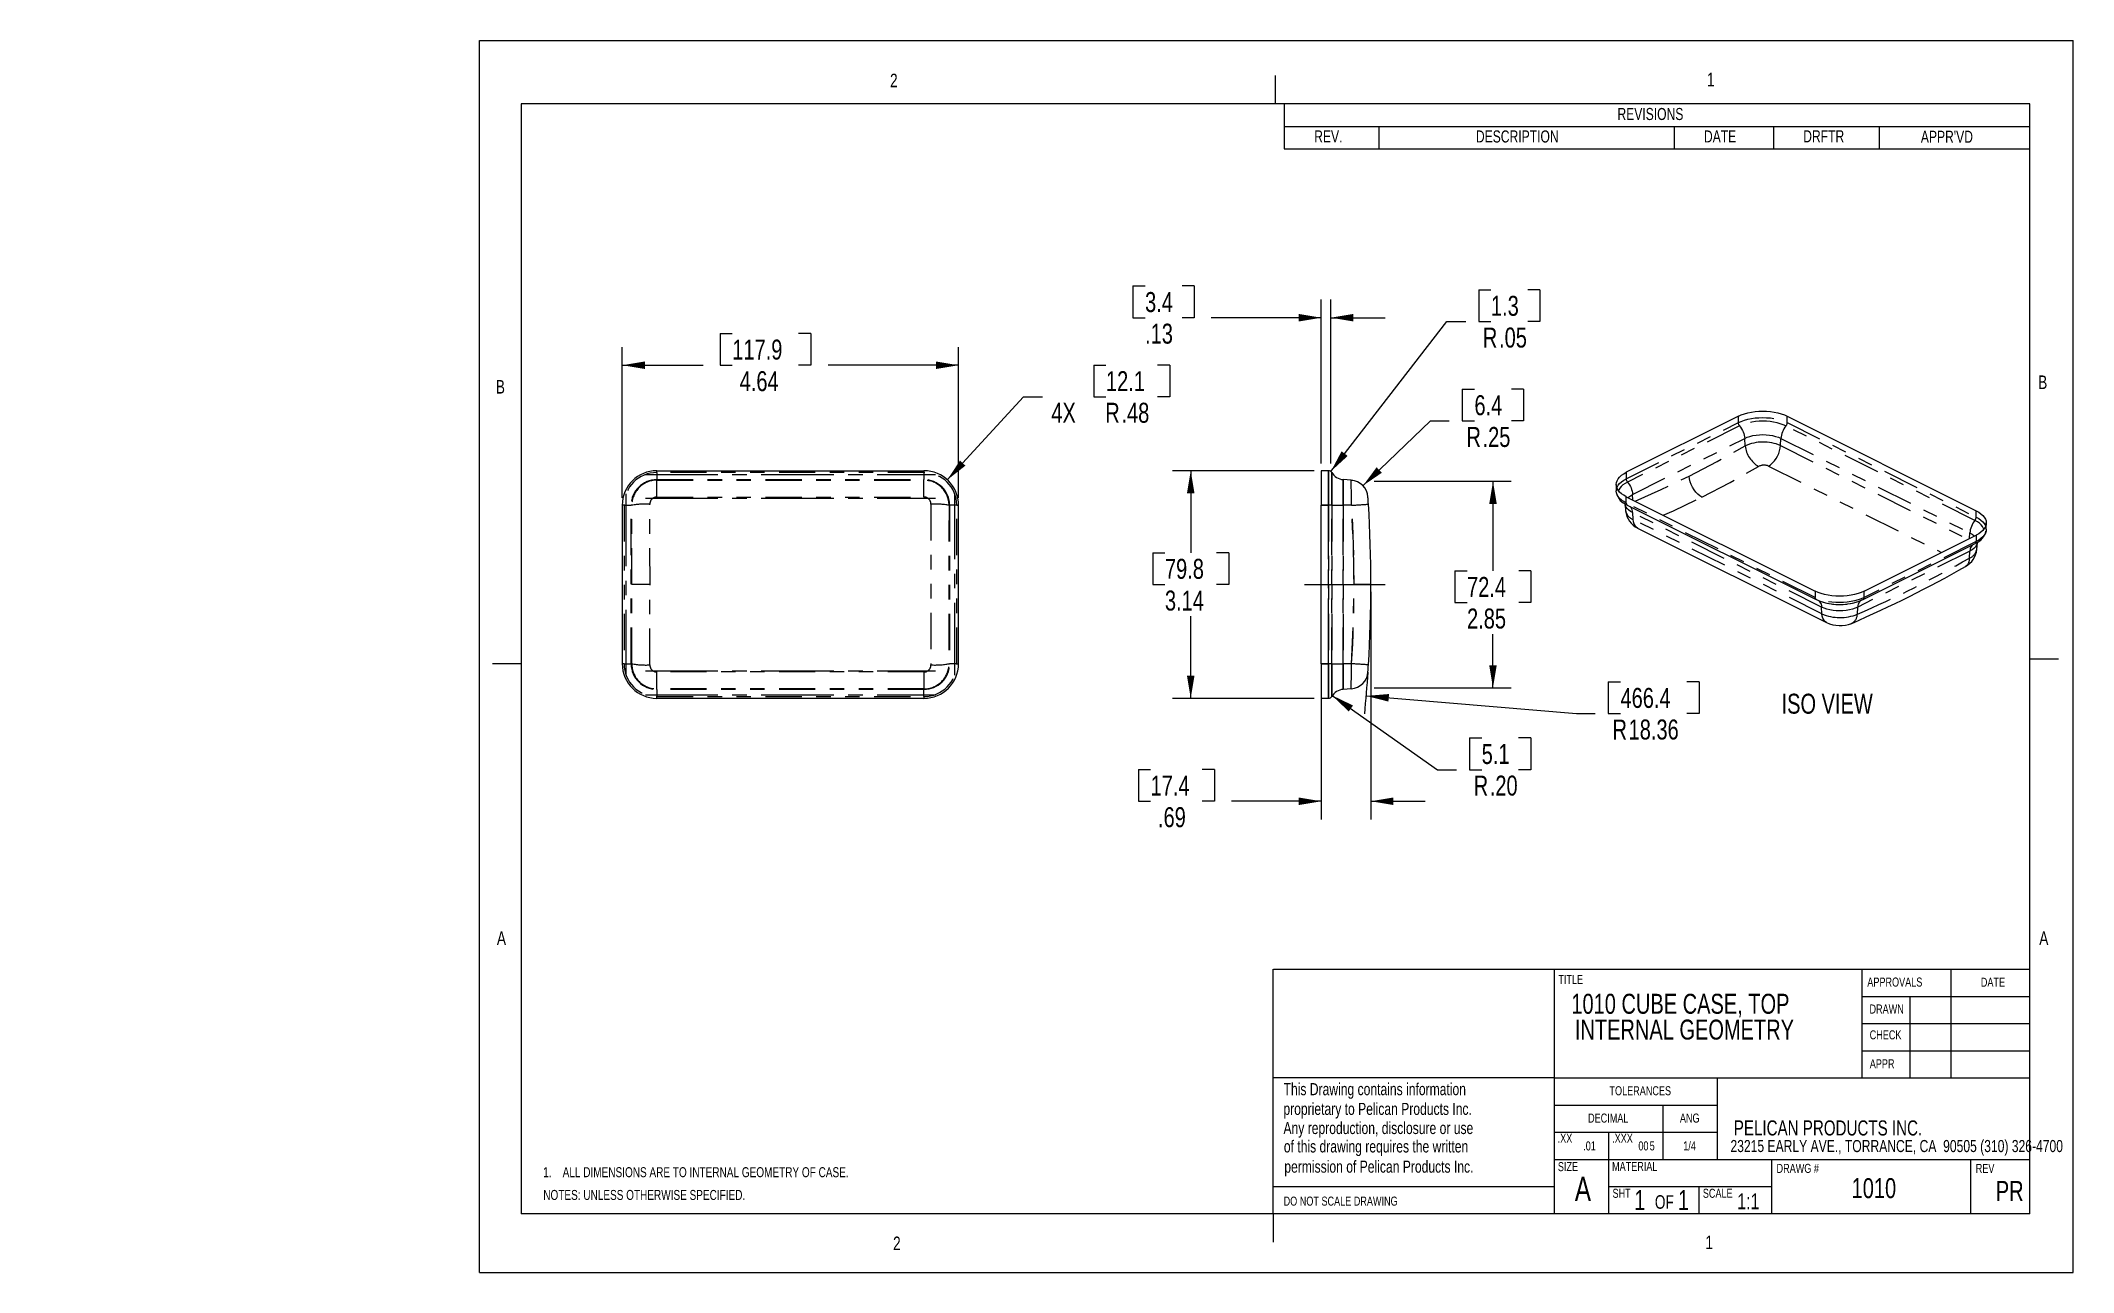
# Model space of a CAD drawing. Extents: x -3 to 11, y 0 to 8.5.
import ezdxf

# ---------------------------------------------------------------- set-up
doc = ezdxf.new("R2010")
doc.units = 0
doc.header["$PDSIZE"] = -1
doc.linetypes.add('CENTERX2', pattern=[0.8, 0.5, -0.1, 0.1, -0.1])
doc.linetypes.add('PHANTOM', pattern=[0.5, 0.25, -0.05, 0.05, -0.05, 0.05, -0.05])
doc.layers.get('0').update_dxf_attribs({"linetype": 'CONTINUOUS'})
doc.layers.get('DEFPOINTS').update_dxf_attribs({"linetype": 'CONTINUOUS'})
doc.styles.add('SLDTEXTSTYLE0', font='TXT', dxfattribs={"width": 0.75})
doc.dimstyles.new('SLDDIMSTYLE0', dxfattribs={"dimtxt": 0.137795, "dimasz": 0.156, "dimexe": 0.125, "dimexo": 0.0625, "dimgap": 0.034449, "dimtad": 0, "dimtih": 1, "dimtoh": 1, "dimlfac": 2, "dimzin": 12, "dimtxsty": 'SLDTEXTSTYLE0', "dimsah": 1, "dimcen": 0.09, "dimclrd": 179, "dimclre": 179, "dimclrt": 179, "dimazin": 3, "dimtfac": 1, "dimtdec": 4, "dimtofl": 0, "dimtmove": 0, "dimatfit": 3, "dimtolj": 1, "dimtzin": 12})
doc.dimstyles.new('SLDDIMSTYLE1', dxfattribs={"dimtxt": 0.137795, "dimasz": 0.156, "dimexe": 0.125, "dimexo": 0.0625, "dimgap": 0.034449, "dimtad": 0, "dimtih": 1, "dimtoh": 1, "dimlfac": 2, "dimzin": 12, "dimtxsty": 'SLDTEXTSTYLE0', "dimsah": 1, "dimcen": 0.09, "dimclrd": 179, "dimclre": 179, "dimclrt": 179, "dimazin": 3, "dimtfac": 1, "dimtdec": 4, "dimtofl": 0, "dimtmove": 0, "dimatfit": 3, "dimtolj": 1, "dimtzin": 12})
doc.dimstyles.new('SLDDIMSTYLE2', dxfattribs={"dimtxt": 0.137795, "dimasz": 0.156, "dimexe": 0.125, "dimexo": 0.0625, "dimgap": 0.034449, "dimtad": 0, "dimtih": 1, "dimtoh": 1, "dimlfac": 2, "dimzin": 4, "dimtxsty": 'SLDTEXTSTYLE0', "dimsah": 1, "dimcen": 0.09, "dimclrd": 179, "dimclre": 179, "dimclrt": 179, "dimazin": 3, "dimtfac": 1, "dimtdec": 4, "dimtofl": 0, "dimtmove": 0, "dimatfit": 3, "dimtolj": 1, "dimtzin": 12})

msp = doc.modelspace()

# ---------------------------------------------------------------- texts
at = {"color": 179, "attachment_point": 1, "style": 'SLDTEXTSTYLE0'}
for s, insert, char_height in [('1', (8.4717, 8.2787), 0.0938), ('2', (2.8337, 8.2719), 0.0938), ('B', (10.7577, 6.1896), 0.0938), ('B', (0.113, 6.158), 0.0938), ('ISO VIEW', (8.9866, 3.9931), 0.1378), ('A', (0.1205, 2.353), 0.0938), ('A', (10.7652, 2.3531), 0.0938), ('This Drawing contains information ', (5.5497, 1.3058), 0.083333), ('proprietary to Pelican Products Inc.', (5.5486, 1.1698), 0.083333), ('Any reproduction, disclosure or use', (5.549, 1.0376), 0.083333), ('PELICAN PRODUCTS INC.', (8.657, 1.0486), 0.104167), ('of this drawing requires the written ', (5.5516, 0.9106), 0.083333), ('permission of Pelican Products Inc.', (5.5549, 0.7711), 0.083333), ('1', (7.9703, 0.5673), 0.1378), ('1', (8.2717, 0.5675), 0.1378), ('1010', (9.4701, 0.65), 0.1378), ('PR', (10.4652, 0.6307), 0.1378), ('1:1', (8.681, 0.5457), 0.11), ('2', (2.8547, 0.247), 0.0938), ('1', (8.4611, 0.2538), 0.0938)]:
    msp.add_mtext(s, dxfattribs=dict(at, insert=insert, char_height=char_height))
at = {"color": 7, "attachment_point": 1, "style": 'SLDTEXTSTYLE0'}
for s, insert, char_height in [('TITLE', (7.446, 2.0527), 0.0625), ('APPROVALS', (9.5785, 2.0345), 0.0625), ('DATE', (10.3621, 2.0333), 0.0625), ('DRAWN', (9.5935, 1.8485), 0.0625), ('CHECK', (9.5948, 1.6703), 0.0625), ('APPR', (9.5955, 1.4708), 0.0625), ('TOLERANCES', (7.799, 1.2845), 0.0625), ('DECIMAL', (7.6513, 1.0959), 0.0625), ('ANG', (8.285, 1.0959), 0.0625), ('.XX', (7.4414, 0.9565), 0.0625), ('.01', (7.6178, 0.9037), 0.0625), ('.XXX', (7.8174, 0.9565), 0.0625), ('1/4', (8.3084, 0.9039), 0.0625), ('23215 EARLY AVE., TORRANCE, CA  90505 (310) 326-4700', (8.634, 0.9133), 0.083333), ('SIZE', (7.4429, 0.7608), 0.0625), ('MATERIAL', (7.8167, 0.7622), 0.0625), ('DRAWG #', (8.9521, 0.7488), 0.0625), ('REV', (10.3268, 0.7486), 0.0625), ('A', (7.56, 0.6592), 0.1667), ('SHT', (7.82, 0.5769), 0.0625), ('SCALE', (8.4433, 0.577), 0.0625), ('DO NOT SCALE DRAWING', (5.5501, 0.5228), 0.0625), ('OF', (8.1122, 0.5324), 0.09375)]:
    msp.add_mtext(s, dxfattribs=dict(at, insert=insert, char_height=char_height))

# ---------------------------------------------------------------- blocks, each defined once
blk = doc.blocks.new('NOTE21')
at = {"color": 7, "char_height": 0.0625, "attachment_point": 1, "style": 'SLDTEXTSTYLE0'}
for s, insert in [('00', (0, 0.08)), ('5', (0.078, 0.08))]:
    blk.add_mtext(s, dxfattribs=dict(at, insert=insert))
blk = doc.blocks.new('NOTE48')
at = {"color": 179, "char_height": 0.1378, "attachment_point": 1, "style": 'SLDTEXTSTYLE0'}
for s, insert in [('1010 CUBE CASE, TOP', (0, 0.177)), ('INTERNAL GEOMETRY', (0.024, -0.001))]:
    blk.add_mtext(s, dxfattribs=dict(at, insert=insert))
blk = doc.blocks.new('INTERNET_CAD_FILE_NOTE')
at = {"color": 179, "char_height": 0.1378, "attachment_point": 1, "style": 'SLDTEXTSTYLE0'}
for s, insert in [('1.    ALL DIMENSIONS ARE TO INTERNAL GEOMETRY OF CASE.', (-0.392, 0.793)), ('NOTES: UNLESS OTHERWISE SPECIFIED.', (-0.391, 0.479))]:
    blk.add_mtext(s, dxfattribs=dict(at, insert=insert))
blk = doc.blocks.new('TABLE_ANNOTATION51')
at = {"color": 7, "linetype": 'CONTINUOUS'}
for p, q in [((-5.146, 0), (-5.146, -0.31)), ((0, 0), (-5.146, 0)), ((0, -0.31), (0, 0)), ((-5.146, -0.155), (0, -0.155)), ((-4.493, -0.155), (-4.493, -0.31)), ((-2.455, -0.155), (-2.455, -0.31)), ((-1.769, -0.155), (-1.769, -0.31)), ((-1.039, -0.155), (-1.039, -0.31)), ((-5.146, -0.31), (0, -0.31))]:
    blk.add_line(p, q, dxfattribs=at)
at = {"color": 7, "attachment_point": 1, "style": 'SLDTEXTSTYLE0'}
for s, insert, char_height in [('REVISIONS', (-2.846, -0.028), 0.0833), ('REV.', (-4.939, -0.183), 0.0833), ('DESCRIPTION', (-3.823, -0.183), 0.08333), ('DATE', (-2.249, -0.183), 0.0833), ('DRFTR', (-1.564, -0.182), 0.0833), ("APPR'VD", (-0.752, -0.185), 0.0833)]:
    blk.add_mtext(s, dxfattribs=dict(at, insert=insert, char_height=char_height))
blk = doc.blocks.new('*D12')
for p, q in [((1.661, 6.479), (1.661, 6.26)), ((1.661, 6.479), (1.745, 6.479)), ((2.287, 6.479), (2.203, 6.479)), ((2.287, 6.479), (2.287, 6.26)), ((0.986, 5.344), (0.986, 6.385)), ((3.306, 5.344), (3.306, 6.385)), ((0.986, 6.26), (1.543, 6.26)), ((1.661, 6.26), (1.745, 6.26)), ((2.287, 6.26), (2.203, 6.26)), ((3.306, 6.26), (2.406, 6.26))]:
    blk.add_line(p, q)
for points in [[(0.986, 6.26), (1.142, 6.234), (1.142, 6.286)], [(3.306, 6.26), (3.15, 6.286), (3.15, 6.234)]]:
    blk.add_solid(points)
at = {"layer": 'DEFPOINTS'}
for p in [(0.986, 5.294), (3.306, 5.294)]:
    blk.add_point(p, dxfattribs=at)
at = {"char_height": 0.1378, "attachment_point": 1, "style": 'SLDTEXTSTYLE0'}
for s, insert in [('117.9', (1.745, 6.437)), ('4.64', (1.796, 6.219))]:
    blk.add_mtext(s, dxfattribs=dict(at, insert=insert))
blk = doc.blocks.new('*D13')
at = {"color": 7}
for p, q in [((4.24, 6.261), (4.24, 6.042)), ((4.24, 6.261), (4.324, 6.261)), ((4.764, 6.261), (4.68, 6.261)), ((4.764, 6.261), (4.764, 6.042)), ((3.229, 5.469), (3.755, 6.042)), ((3.755, 6.042), (3.885, 6.042)), ((4.24, 6.042), (4.324, 6.042)), ((4.764, 6.042), (4.68, 6.042))]:
    blk.add_line(p, q, dxfattribs=at)
blk.add_solid([(3.229, 5.469), (3.354, 5.567), (3.316, 5.602)], dxfattribs=at)
at = {"layer": 'DEFPOINTS', "color": 7}
for p in [(3.229, 5.469), (3.068, 5.294)]:
    blk.add_point(p, dxfattribs=at)
at = {"color": 7, "attachment_point": 1, "style": 'SLDTEXTSTYLE0'}
for s, insert, char_height in [('12.1', (4.324, 6.219), 0.1378), ('4X ', (3.947, 6.001), 0.1378), ('R', (4.319, 6.001), 0.138), ('.48', (4.431, 6.001), 0.1378)]:
    blk.add_mtext(s, dxfattribs=dict(at, insert=insert, char_height=char_height))
blk = doc.blocks.new('*D14')
for p, q in [((4.51, 6.807), (4.51, 6.588)), ((4.51, 6.807), (4.594, 6.807)), ((4.933, 6.807), (4.849, 6.807)), ((4.933, 6.807), (4.933, 6.588)), ((5.81, 5.582), (5.81, 6.713)), ((5.876, 5.582), (5.876, 6.713)), ((4.51, 6.588), (4.594, 6.588)), ((4.933, 6.588), (4.849, 6.588)), ((5.81, 6.588), (5.051, 6.588)), ((5.876, 6.588), (6.251, 6.588))]:
    blk.add_line(p, q)
for points in [[(5.81, 6.588), (5.654, 6.614), (5.654, 6.562)], [(5.876, 6.588), (6.032, 6.562), (6.032, 6.614)]]:
    blk.add_solid(points)
at = {"layer": 'DEFPOINTS'}
for p in [(5.81, 5.532), (5.876, 5.532)]:
    blk.add_point(p, dxfattribs=at)
at = {"char_height": 0.1378, "attachment_point": 1, "style": 'SLDTEXTSTYLE0'}
for s, insert in [('3.4', (4.594, 6.765)), ('.13', (4.594, 6.547))]:
    blk.add_mtext(s, dxfattribs=dict(at, insert=insert))
blk = doc.blocks.new('*D15')
for p, q in [((6.175, 5.459), (7.12, 5.459)), ((6.995, 5.459), (6.995, 4.841)), ((6.732, 4.841), (6.732, 4.622)), ((6.732, 4.841), (6.816, 4.841)), ((7.257, 4.841), (7.173, 4.841)), ((7.257, 4.841), (7.257, 4.622)), ((6.732, 4.622), (6.816, 4.622)), ((7.257, 4.622), (7.173, 4.622)), ((6.995, 4.034), (6.995, 4.403)), ((6.175, 4.034), (7.12, 4.034))]:
    blk.add_line(p, q)
for points in [[(6.995, 5.459), (6.969, 5.303), (7.021, 5.303)], [(6.995, 4.034), (7.021, 4.19), (6.969, 4.19)]]:
    blk.add_solid(points)
at = {"layer": 'DEFPOINTS'}
for p in [(6.125, 5.459), (6.125, 4.034)]:
    blk.add_point(p, dxfattribs=at)
at = {"char_height": 0.1378, "attachment_point": 1, "style": 'SLDTEXTSTYLE0'}
for s, insert in [('72.4', (6.816, 4.799)), ('2.85', (6.816, 4.581))]:
    blk.add_mtext(s, dxfattribs=dict(at, insert=insert))
blk = doc.blocks.new('*D16')
for p, q in [((5.76, 5.532), (4.784, 5.532)), ((4.909, 5.532), (4.909, 4.965)), ((4.647, 4.965), (4.647, 4.747)), ((4.647, 4.965), (4.731, 4.965)), ((5.171, 4.965), (5.087, 4.965)), ((5.171, 4.965), (5.171, 4.747)), ((4.647, 4.747), (4.731, 4.747)), ((5.171, 4.747), (5.087, 4.747)), ((4.909, 3.961), (4.909, 4.528)), ((5.76, 3.961), (4.784, 3.961))]:
    blk.add_line(p, q)
for points in [[(4.909, 5.532), (4.883, 5.376), (4.935, 5.376)], [(4.909, 3.961), (4.935, 4.117), (4.883, 4.117)]]:
    blk.add_solid(points)
at = {"layer": 'DEFPOINTS'}
for p in [(5.81, 5.532), (5.81, 3.961)]:
    blk.add_point(p, dxfattribs=at)
at = {"char_height": 0.1378, "attachment_point": 1, "style": 'SLDTEXTSTYLE0'}
for s, insert in [('79.8', (4.731, 4.924)), ('3.14', (4.731, 4.705))]:
    blk.add_mtext(s, dxfattribs=dict(at, insert=insert))
blk = doc.blocks.new('*D17')
at = {"color": 7}
for p, q in [((6.897, 6.78), (6.897, 6.562)), ((6.897, 6.78), (6.981, 6.78)), ((7.319, 6.78), (7.235, 6.78)), ((7.319, 6.78), (7.319, 6.562)), ((5.876, 5.527), (6.677, 6.562)), ((6.677, 6.562), (6.807, 6.562)), ((6.897, 6.562), (6.981, 6.562)), ((7.319, 6.562), (7.235, 6.562))]:
    blk.add_line(p, q, dxfattribs=at)
blk.add_solid([(5.876, 5.527), (5.992, 5.634), (5.95, 5.666)], dxfattribs=at)
at = {"layer": 'DEFPOINTS', "color": 7}
for p in [(5.86, 5.507), (5.876, 5.527)]:
    blk.add_point(p, dxfattribs=at)
at = {"color": 7, "attachment_point": 1, "style": 'SLDTEXTSTYLE0'}
for s, insert, char_height in [('1.3', (6.981, 6.739), 0.1378), ('R', (6.925, 6.52), 0.138), ('.05', (7.037, 6.52), 0.1378)]:
    blk.add_mtext(s, dxfattribs=dict(at, insert=insert, char_height=char_height))
blk = doc.blocks.new('*D18')
at = {"color": 7}
for p, q in [((6.783, 6.094), (6.783, 5.876)), ((6.783, 6.094), (6.867, 6.094)), ((7.206, 6.094), (7.122, 6.094)), ((7.206, 6.094), (7.206, 5.876)), ((6.098, 5.429), (6.563, 5.876)), ((6.563, 5.876), (6.693, 5.876)), ((6.783, 5.876), (6.867, 5.876)), ((7.206, 5.876), (7.122, 5.876))]:
    blk.add_line(p, q, dxfattribs=at)
blk.add_solid([(6.098, 5.429), (6.228, 5.518), (6.192, 5.556)], dxfattribs=at)
at = {"layer": 'DEFPOINTS', "color": 7}
for p in [(6.008, 5.342), (6.098, 5.429)]:
    blk.add_point(p, dxfattribs=at)
at = {"color": 7, "attachment_point": 1, "style": 'SLDTEXTSTYLE0'}
for s, insert, char_height in [('6.4', (6.867, 6.053), 0.1378), ('R', (6.812, 5.834), 0.138), ('.25', (6.923, 5.834), 0.1378)]:
    blk.add_mtext(s, dxfattribs=dict(at, insert=insert, char_height=char_height))
blk = doc.blocks.new('*D19')
at = {"color": 7}
for p, q in [((7.791, 4.075), (7.791, 3.856)), ((7.791, 4.075), (7.875, 4.075)), ((8.418, 4.075), (8.334, 4.075)), ((8.418, 4.075), (8.418, 3.856)), ((6.12, 3.978), (7.571, 3.856)), ((7.571, 3.856), (7.701, 3.856)), ((7.791, 3.856), (7.875, 3.856)), ((8.418, 3.856), (8.334, 3.856))]:
    blk.add_line(p, q, dxfattribs=at)
blk.add_arc((-3.028, 4.747), 9.181, 354.4162, 356.2249, dxfattribs=at)
blk.add_solid([(6.12, 3.978), (6.273, 3.939), (6.278, 3.991)], dxfattribs=at)
at = {"layer": 'DEFPOINTS', "color": 7}
for p in [(-3.028, 4.747), (6.12, 3.978)]:
    blk.add_point(p, dxfattribs=at)
at = {"color": 7, "attachment_point": 1, "style": 'SLDTEXTSTYLE0'}
for s, insert, char_height in [('466.4', (7.875, 4.033), 0.1378), ('R', (7.82, 3.815), 0.138), ('18.36', (7.931, 3.815), 0.1378)]:
    blk.add_mtext(s, dxfattribs=dict(at, insert=insert, char_height=char_height))
blk = doc.blocks.new('*D20')
for p, q in [((6.152, 4.697), (6.152, 3.126)), ((5.81, 4.15), (5.81, 3.126)), ((4.548, 3.47), (4.548, 3.251)), ((4.548, 3.47), (4.632, 3.47)), ((5.072, 3.47), (4.988, 3.47)), ((5.072, 3.47), (5.072, 3.251)), ((4.548, 3.251), (4.632, 3.251)), ((5.072, 3.251), (4.988, 3.251)), ((5.81, 3.251), (5.19, 3.251)), ((6.152, 3.251), (6.527, 3.251))]:
    blk.add_line(p, q)
for points in [[(5.81, 3.251), (5.654, 3.277), (5.654, 3.225)], [(6.152, 3.251), (6.308, 3.225), (6.308, 3.277)]]:
    blk.add_solid(points)
at = {"layer": 'DEFPOINTS'}
for p in [(6.152, 4.747), (5.81, 4.2)]:
    blk.add_point(p, dxfattribs=at)
at = {"char_height": 0.1378, "attachment_point": 1, "style": 'SLDTEXTSTYLE0'}
for s, insert in [('17.4', (4.632, 3.428)), ('.69', (4.683, 3.21))]:
    blk.add_mtext(s, dxfattribs=dict(at, insert=insert))
blk = doc.blocks.new('*D21')
at = {"color": 7}
for p, q in [((5.886, 3.981), (6.613, 3.469)), ((6.834, 3.688), (6.834, 3.469)), ((6.834, 3.688), (6.917, 3.688)), ((7.256, 3.688), (7.172, 3.688)), ((7.256, 3.688), (7.256, 3.469)), ((6.613, 3.469), (6.743, 3.469)), ((6.834, 3.469), (6.917, 3.469)), ((7.256, 3.469), (7.172, 3.469))]:
    blk.add_line(p, q, dxfattribs=at)
blk.add_solid([(5.886, 3.981), (5.999, 3.87), (6.029, 3.912)], dxfattribs=at)
at = {"layer": 'DEFPOINTS', "color": 7}
for p in [(5.886, 3.981), (5.968, 3.923)]:
    blk.add_point(p, dxfattribs=at)
at = {"color": 7, "attachment_point": 1, "style": 'SLDTEXTSTYLE0'}
for s, insert, char_height in [('5.1', (6.917, 3.646), 0.1378), ('R', (6.862, 3.428), 0.138), ('.20', (6.973, 3.428), 0.1378)]:
    blk.add_mtext(s, dxfattribs=dict(at, insert=insert, char_height=char_height))

# ---------------------------------------------------------------- dimensions: what is measured, and where the dimension line sits
for base, p1, p2, picture, middle in [((5.8095, 6.5883), (5.8756, 5.5321), (5.8095, 5.5321), '*D14', (4.7214, 6.5883)), ((3.3064, 6.2603), (0.9857, 5.2937), (3.3064, 5.2937), '*D12', (1.974, 6.2603)), ((5.8095, 3.2512), (6.1522, 4.7467), (5.8095, 4.1997), '*D20', (4.8097, 3.2512))]:
    dim = msp.add_linear_dim(base=base, p1=p1, p2=p2, dimstyle='SLDDIMSTYLE0')
    dim.commit()
    dim.dimension.update_dxf_attribs({"geometry": picture, "text_midpoint": middle, "dimtype": 160})
at = {"color": 179}
for center, mpoint, dimstyle, picture, middle in [((5.8602, 5.5071), (5.8755, 5.5269), 'SLDDIMSTYLE1', '*D17', (7.1082, 6.5616)), ((6.0076, 5.3421), (6.0977, 5.4287), 'SLDDIMSTYLE1', '*D18', (6.9945, 5.8758)), ((-3.0284, 4.7467), (6.1199, 3.9779), 'SLDDIMSTYLE1', '*D19', (8.1045, 3.856)), ((5.968, 3.9231), (5.8862, 3.9806), 'SLDDIMSTYLE2', '*D21', (7.0447, 3.4693))]:
    dim = msp.add_radius_dim(center=center, mpoint=mpoint, dimstyle=dimstyle, dxfattribs=at)
    dim.commit()
    dim.dimension.update_dxf_attribs({"geometry": picture, "text_midpoint": middle, "dimtype": 164})
dim = msp.add_radius_dim(center=(3.0681, 5.2937), mpoint=(3.2292, 5.4694), text='4X <>', dimstyle='SLDDIMSTYLE1', dxfattribs=at)
dim.commit()
dim.dimension.update_dxf_attribs({"geometry": '*D13', "text_midpoint": (4.3699, 6.0423), "dimtype": 164})
for base, p1, p2, picture, middle in [((4.9092, 3.9614), (5.8095, 5.5321), (5.8095, 3.9614), '*D16', (4.9092, 4.7467)), ((6.9945, 4.0343), (6.1245, 5.4592), (6.1245, 4.0343), '*D15', (6.9945, 4.622))]:
    dim = msp.add_linear_dim(base=base, p1=p1, p2=p2, angle=90, dimstyle='SLDDIMSTYLE0')
    dim.commit()
    dim.dimension.update_dxf_attribs({"geometry": picture, "text_midpoint": middle, "dimtype": 160})

# ---------------------------------------------------------------- linework, layer by layer
at = {"color": 179, "linetype": 'CONTINUOUS'}
for p, q in [((0, 0), (0, 8.5)), ((0, 8.5), (11, 8.5)), ((11, 0), (11, 8.5)), ((5.4935, 8.0635), (5.4935, 8.2604)), ((0.287, 8.0635), (0.287, 0.404)), ((10.7, 8.0635), (0.287, 8.0635)), ((10.7, 0.404), (10.7, 8.0635)), ((5.6946, 4.7472), (6.2511, 4.7472)), ((10.7, 4.2337), (10.8969, 4.2337)), ((11, 4.2337), (11.0004, 4.2337)), ((0.287, 4.2), (0.0901, 4.2)), ((5.4782, 0.405), (5.4782, 2.0925)), ((5.481, 2.0915), (10.7, 2.0915)), ((7.4188, 0.404), (7.4188, 2.0915)), ((9.5435, 1.3415), (9.5435, 2.0915)), ((10.1579, 1.3415), (10.1579, 2.0915)), ((9.5435, 1.904), (10.7, 1.904)), ((9.8753, 1.3415), (9.8753, 1.904)), ((9.5435, 1.7165), (10.7, 1.7165)), ((9.5435, 1.529), (10.7, 1.529)), ((7.4185, 1.3415), (5.4782, 1.3415)), ((7.4185, 1.3415), (10.7, 1.3415)), ((8.5435, 0.779), (8.5435, 1.3415)), ((7.4185, 1.154), (8.5435, 1.154)), ((8.1685, 0.779), (8.1685, 1.154)), ((7.4185, 0.9665), (8.5435, 0.9665)), ((7.7935, 0.404), (7.7935, 0.9665)), ((7.4185, 0.779), (10.7, 0.779)), ((8.9185, 0.404), (8.9185, 0.779)), ((10.2935, 0.404), (10.2935, 0.779)), ((5.481, 0.5915), (7.4185, 0.5915)), ((7.7935, 0.5915), (8.9185, 0.5915)), ((8.4185, 0.404), (8.4185, 0.5915)), ((10.7, 0.404), (0.287, 0.404)), ((5.4782, 0.405), (5.4782, 0.2081)), ((0, 0), (11, 0))]:
    msp.add_line(p, q, dxfattribs=at)
at = {"color": 144, "linetype": 'CONTINUOUS'}
for p, q in [((8.6886, 5.908), (7.915, 5.5212)), ((9.0257, 5.908), (10.3296, 5.256)), ((1.2241, 5.5321), (3.0681, 5.5321)), ((5.8095, 5.5321), (5.8095, 5.2937)), ((7.915, 5.3526), (9.2189, 4.7006)), ((0.9857, 5.2937), (0.9857, 4.1997)), ((3.3064, 4.1997), (3.3064, 5.2937)), ((5.8095, 4.1997), (5.8095, 5.2937)), ((9.556, 4.7006), (10.3296, 5.0874)), ((5.8095, 4.1997), (5.8095, 3.9614)), ((1.2241, 3.9614), (3.0681, 3.9614))]:
    msp.add_line(p, q, dxfattribs=at)
at = {"color": 7, "linetype": 'PHANTOM'}
for p, q in [((8.6886, 5.864), (8.6886, 5.908)), ((9.0257, 5.864), (9.0257, 5.908)), ((7.915, 5.4772), (8.6886, 5.864)), ((8.6973, 5.841), (7.9237, 5.4542)), ((7.9585, 5.3682), (8.7321, 5.755)), ((8.7349, 5.703), (8.7321, 5.755)), ((8.9795, 5.7057), (8.9822, 5.755)), ((8.9822, 5.755), (10.2861, 5.103)), ((10.3209, 5.189), (9.017, 5.841)), ((9.0257, 5.864), (10.3296, 5.2121)), ((8.9795, 5.7057), (10.2729, 5.0591)), ((1.2241, 5.5198), (1.2241, 5.5321)), ((3.0681, 5.5198), (1.2241, 5.5198)), ((1.2241, 5.5198), (1.2241, 5.4706)), ((3.0681, 5.5198), (3.0681, 5.5321)), ((3.0681, 5.5198), (3.0681, 5.4706)), ((5.8602, 5.5321), (5.8602, 5.2937)), ((5.8602, 5.2937), (5.8602, 5.5321)), ((5.8818, 5.2937), (5.8818, 5.5198)), ((5.8818, 5.5198), (5.8818, 5.2937)), ((7.915, 5.5212), (7.915, 5.4772)), ((8.8971, 5.5641), (10.09, 4.9676)), ((1.2241, 5.4706), (3.0681, 5.4706)), ((1.2241, 5.4668), (1.2241, 5.4706)), ((1.2241, 5.4668), (3.0681, 5.4668)), ((1.2241, 5.3503), (1.2241, 5.4668)), ((1.2241, 5.3503), (3.0681, 5.3503)), ((3.0681, 5.4668), (3.0681, 5.4706)), ((3.0681, 5.3503), (3.0681, 5.4668)), ((5.961, 5.4706), (5.961, 5.2937)), ((5.961, 5.2937), (5.961, 5.4706)), ((7.915, 5.3087), (7.915, 5.3526)), ((7.9606, 5.3298), (7.9585, 5.3682)), ((0.998, 5.2937), (0.9857, 5.2937)), ((0.998, 5.2937), (0.998, 4.1997)), ((0.998, 5.2937), (1.0472, 5.2937)), ((1.0472, 4.1997), (1.0472, 5.2937)), ((1.0512, 5.2937), (1.0472, 5.2937)), ((3.2409, 5.2937), (3.245, 5.2937)), ((3.2941, 5.2937), (3.245, 5.2937)), ((3.245, 5.2937), (3.245, 4.1997)), ((3.2941, 5.2937), (3.3064, 5.2937)), ((3.2941, 4.1997), (3.2941, 5.2937)), ((5.8095, 5.2937), (5.8602, 5.2937)), ((5.8602, 5.2937), (5.8095, 5.2937)), ((5.8602, 5.2937), (5.8602, 4.1997)), ((5.8818, 5.2937), (5.8602, 5.2937)), ((5.8818, 5.2937), (5.8602, 5.2937)), ((5.8602, 4.1997), (5.8602, 5.2937)), ((5.8818, 4.1997), (5.8818, 5.2937)), ((5.8818, 5.2937), (5.961, 5.2937)), ((5.8818, 5.2937), (5.961, 5.2937)), ((5.8818, 5.2937), (5.8818, 4.1997)), ((5.961, 5.2937), (5.961, 4.1997)), ((6.0194, 5.2937), (5.961, 5.2937)), ((6.0194, 5.2937), (5.961, 5.2937)), ((5.961, 4.1997), (5.961, 5.2937)), ((9.2189, 4.6567), (7.915, 5.3087)), ((9.2624, 4.5912), (7.9585, 5.2431)), ((7.9585, 5.2431), (7.9612, 5.1966)), ((9.2651, 4.5446), (7.9612, 5.1966)), ((10.3296, 5.2121), (10.3296, 5.256)), ((10.284, 5.0646), (10.2861, 5.103)), ((10.3296, 5.0874), (10.3296, 5.0435)), ((10.2861, 4.9779), (9.5126, 4.5912)), ((10.3296, 5.0435), (9.556, 4.6567)), ((10.2833, 4.9289), (10.2861, 4.9779)), ((1.1771, 4.7467), (1.0524, 4.7467)), ((6.1522, 4.7467), (6.0359, 4.7467)), ((9.2189, 4.7006), (9.2189, 4.6567)), ((9.556, 4.6567), (9.556, 4.7006)), ((9.2651, 4.5446), (9.2624, 4.5912)), ((9.5097, 4.5421), (9.5126, 4.5912)), ((0.998, 4.1997), (0.9857, 4.1997)), ((0.998, 4.1997), (1.0472, 4.1997)), ((1.0512, 4.1997), (1.0472, 4.1997)), ((3.0681, 4.1432), (1.2241, 4.1432)), ((1.2241, 4.0267), (1.2241, 4.1432)), ((3.0681, 4.1432), (3.0681, 4.0267)), ((3.2409, 4.1997), (3.245, 4.1997)), ((3.2941, 4.1997), (3.245, 4.1997)), ((3.2941, 4.1997), (3.3064, 4.1997)), ((5.8602, 4.1997), (5.8095, 4.1997)), ((5.8095, 4.1997), (5.8602, 4.1997)), ((5.8602, 4.1997), (5.8602, 3.9614)), ((5.8818, 4.1997), (5.8602, 4.1997)), ((5.8602, 3.9614), (5.8602, 4.1997)), ((5.8818, 4.1997), (5.8602, 4.1997)), ((5.8818, 3.9737), (5.8818, 4.1997)), ((5.8818, 4.1997), (5.961, 4.1997)), ((5.8818, 4.1997), (5.961, 4.1997)), ((5.8818, 4.1997), (5.8818, 3.9737)), ((5.961, 4.1997), (5.961, 4.0228)), ((6.0194, 4.1997), (5.961, 4.1997)), ((6.0194, 4.1997), (5.961, 4.1997)), ((5.961, 4.0228), (5.961, 4.1997)), ((6.1323, 4.1432), (6.1323, 4.1432)), ((1.2241, 4.0228), (1.2241, 4.0267)), ((3.0681, 4.0267), (1.2241, 4.0267)), ((3.0681, 4.0228), (1.2241, 4.0228)), ((1.2241, 4.0228), (1.2241, 3.9737)), ((1.2241, 3.9737), (3.0681, 3.9737)), ((1.2241, 3.9614), (1.2241, 3.9737)), ((3.0681, 4.0267), (3.0681, 4.0228)), ((3.0681, 3.9737), (3.0681, 4.0228)), ((3.0681, 3.9737), (3.0681, 3.9614))]:
    msp.add_line(p, q, dxfattribs=at)
at = {"color": 7, "linetype": 'CENTERX2'}
for p, q in [((1.1453, 5.5071), (3.1468, 5.5071)), ((1.0107, 5.3725), (1.0107, 4.121)), ((1.1453, 5.3421), (3.1468, 5.3421)), ((3.2814, 4.121), (3.2814, 5.3725)), ((5.8602, 4.121), (5.8602, 5.3725)), ((1.1453, 4.1514), (3.1468, 4.1514)), ((1.1453, 3.9864), (3.1468, 3.9864))]:
    msp.add_line(p, q, dxfattribs=at)
at = {"color": 7, "linetype": 'CONTINUOUS'}
for p, q in [((5.8602, 5.5321), (5.8095, 5.5321)), ((6.0163, 5.4668), (5.961, 5.4706)), ((7.8452, 5.4369), (7.8452, 5.393)), ((7.8452, 5.391), (7.8452, 5.393)), ((6.1354, 5.3013), (6.1325, 5.301)), ((7.9063, 5.305), (7.9068, 5.3019)), ((7.9068, 5.3019), (7.9107, 5.2535)), ((7.9215, 5.2952), (9.2254, 4.6432)), ((7.9935, 5.1364), (9.2975, 4.4844)), ((10.3994, 5.1278), (10.3994, 5.1717)), ((10.3994, 5.1278), (10.3994, 5.1254)), ((9.5495, 4.6432), (10.3231, 5.03)), ((10.3339, 4.9882), (10.3378, 5.0369)), ((10.3378, 5.0369), (10.3377, 5.0362)), ((10.3378, 5.0369), (10.3383, 5.0399)), ((9.2984, 4.484), (9.2975, 4.4844)), ((5.8095, 3.9614), (5.8602, 3.9614)), ((6.0163, 4.0267), (5.961, 4.0228))]:
    msp.add_line(p, q, dxfattribs=at)
at = {"color": 144, "linetype": 'CONTINUOUS', "flags": 128}
for points in [[(8.6886, 5.908), (8.7085, 5.9169), (8.7303, 5.9246), (8.7537, 5.9311), (8.7784, 5.9362), (8.8041, 5.9399), (8.8305, 5.9421), (8.8571, 5.9429), (8.8838, 5.9421), (8.9102, 5.9399), (8.9359, 5.9362), (8.9606, 5.9311), (8.984, 5.9246), (9.0058, 5.9169), (9.0257, 5.908)], [(7.915, 5.3526), (7.8972, 5.3626), (7.8817, 5.3735), (7.8688, 5.3852), (7.8586, 5.3975), (7.8512, 5.4104), (7.8467, 5.4235), (7.8452, 5.4369), (7.8467, 5.4502), (7.8512, 5.4634), (7.8586, 5.4762), (7.8688, 5.4886), (7.8817, 5.5003), (7.8972, 5.5112), (7.915, 5.5212)], [(10.3296, 5.256), (10.3474, 5.246), (10.3629, 5.2351), (10.3758, 5.2234), (10.3861, 5.2111), (10.3935, 5.1982), (10.3979, 5.1851), (10.3994, 5.1717), (10.3979, 5.1584), (10.3935, 5.1452), (10.3861, 5.1324), (10.3758, 5.12), (10.3629, 5.1083), (10.3474, 5.0974), (10.3296, 5.0874)], [(9.556, 4.7006), (9.5361, 4.6917), (9.5143, 4.684), (9.4909, 4.6775), (9.4662, 4.6724), (9.4405, 4.6687), (9.4142, 4.6665), (9.3875, 4.6657), (9.3608, 4.6665), (9.3344, 4.6687), (9.3087, 4.6724), (9.284, 4.6775), (9.2606, 4.684), (9.2388, 4.6917), (9.2189, 4.7006)]]:
    msp.add_lwpolyline(points, dxfattribs=at)
at = {"color": 7, "linetype": 'PHANTOM', "flags": 128}
for points in [[(8.6886, 5.864), (8.7085, 5.8729), (8.7303, 5.8807), (8.7537, 5.8871), (8.7784, 5.8923), (8.8041, 5.896), (8.8305, 5.8982), (8.8571, 5.8989), (8.8838, 5.8982), (8.9102, 5.896), (8.9359, 5.8923), (8.9606, 5.8871), (8.984, 5.8807), (9.0058, 5.8729), (9.0257, 5.864)], [(8.6973, 5.841), (8.6954, 5.8435), (8.6937, 5.8463), (8.6922, 5.8491), (8.6909, 5.8521), (8.6899, 5.8551), (8.6892, 5.8582), (8.6887, 5.8612), (8.6886, 5.864)], [(9.017, 5.841), (8.9981, 5.8494), (8.9774, 5.8568), (8.9552, 5.8629), (8.9318, 5.8678), (8.9074, 5.8713), (8.8824, 5.8734), (8.8571, 5.8741), (8.8318, 5.8734), (8.8068, 5.8713), (8.7825, 5.8678), (8.7591, 5.8629), (8.7369, 5.8568), (8.7162, 5.8494), (8.6973, 5.841)], [(8.6973, 5.841), (8.7044, 5.8316), (8.7109, 5.8215), (8.7167, 5.8108), (8.7216, 5.7998), (8.7257, 5.7885), (8.7288, 5.7772), (8.7309, 5.7659), (8.7321, 5.755)], [(8.7321, 5.755), (8.7494, 5.7626), (8.7687, 5.769), (8.7894, 5.7742), (8.8114, 5.7779), (8.8341, 5.7801), (8.8571, 5.7809), (8.8802, 5.7801), (8.9029, 5.7779), (8.9248, 5.7742), (8.9456, 5.769), (8.9648, 5.7626), (8.9822, 5.755)], [(9.017, 5.841), (9.0099, 5.8316), (9.0034, 5.8215), (8.9976, 5.8108), (8.9927, 5.7998), (8.9886, 5.7885), (8.9855, 5.7772), (8.9833, 5.7659), (8.9822, 5.755)], [(9.017, 5.841), (9.0189, 5.8435), (9.0206, 5.8463), (9.0221, 5.8491), (9.0234, 5.8521), (9.0244, 5.8551), (9.0251, 5.8582), (9.0256, 5.8612), (9.0257, 5.864)], [(8.349, 5.4949), (8.5422, 5.5953), (8.7349, 5.703)], [(8.8971, 5.5641), (8.9111, 5.5736), (8.9245, 5.5855), (8.9371, 5.5995), (8.9485, 5.6153), (8.9585, 5.6324), (8.9668, 5.6505), (8.9731, 5.6691), (8.9774, 5.6876), (8.9795, 5.7057)], [(7.8493, 5.4149), (7.8512, 5.4195), (7.8586, 5.4323), (7.8688, 5.4447), (7.8817, 5.4564), (7.8972, 5.4673), (7.915, 5.4772)], [(7.9237, 5.4542), (7.9218, 5.4567), (7.9201, 5.4595), (7.9186, 5.4623), (7.9173, 5.4653), (7.9163, 5.4684), (7.9156, 5.4714), (7.9152, 5.4744), (7.915, 5.4772)], [(7.9754, 5.3224), (8.1553, 5.4018), (8.349, 5.4949)], [(8.4371, 5.3501), (8.4225, 5.3589), (8.4082, 5.3705), (8.3947, 5.3846), (8.3825, 5.4007), (8.3717, 5.4183), (8.3627, 5.4371), (8.3558, 5.4565), (8.3512, 5.4759), (8.349, 5.4949)], [(8.4371, 5.3501), (8.6331, 5.4519), (8.8284, 5.5611)], [(6.0164, 5.4634), (6.0164, 5.4638), (6.0163, 5.4668)], [(7.915, 5.3087), (7.8972, 5.3187), (7.8817, 5.3296), (7.8688, 5.3413), (7.8586, 5.3536), (7.8512, 5.3664), (7.8467, 5.3796), (7.8452, 5.391)], [(7.9237, 5.4542), (7.9068, 5.4448), (7.8922, 5.4344), (7.8799, 5.4233), (7.8702, 5.4116), (7.8632, 5.3994), (7.861, 5.3941)], [(7.9237, 5.4542), (7.9308, 5.4448), (7.9373, 5.4347), (7.9431, 5.424), (7.948, 5.413), (7.9521, 5.4017), (7.9552, 5.3904), (7.9574, 5.3792), (7.9585, 5.3682)], [(7.9268, 5.3467), (7.9304, 5.3499), (7.9432, 5.3595), (7.9585, 5.3682)], [(8.1706, 5.2248), (8.2408, 5.2558), (8.4371, 5.3501)], [(1.0524, 4.7467), (1.0521, 5.0204), (1.0512, 5.2937)], [(1.1771, 4.7467), (1.1768, 5.0241), (1.1759, 5.3013)], [(6.0359, 4.7467), (6.0318, 5.0204), (6.0194, 5.2937)], [(7.9585, 5.2431), (7.9432, 5.2518), (7.9304, 5.2614), (7.9201, 5.2718), (7.9127, 5.2828), (7.9082, 5.2941), (7.9068, 5.3019)], [(7.915, 5.3087), (7.9152, 5.306), (7.9156, 5.3034), (7.9163, 5.3011), (7.9173, 5.2991), (7.9186, 5.2974), (7.9193, 5.2967)], [(7.9585, 5.2431), (7.9574, 5.253), (7.9552, 5.2621), (7.9521, 5.2703), (7.948, 5.2775), (7.9431, 5.2836), (7.9414, 5.2852)], [(7.9612, 5.1966), (7.9633, 5.1806), (7.9676, 5.1663), (7.9739, 5.1541), (7.9822, 5.1443), (7.9922, 5.1371), (7.9935, 5.1364)], [(10.3209, 5.189), (10.3228, 5.1916), (10.3245, 5.1943), (10.326, 5.1972), (10.3273, 5.2002), (10.3283, 5.2032), (10.329, 5.2062), (10.3295, 5.2092), (10.3296, 5.2121)], [(10.3296, 5.2121), (10.3474, 5.2021), (10.3629, 5.1912), (10.3758, 5.1795), (10.3861, 5.1672), (10.3935, 5.1543), (10.3953, 5.1498)], [(10.3209, 5.189), (10.3138, 5.1796), (10.3073, 5.1695), (10.3015, 5.1589), (10.2966, 5.1478), (10.2925, 5.1366), (10.2894, 5.1252), (10.2873, 5.114), (10.2861, 5.103)], [(10.2861, 5.103), (10.3014, 5.0943), (10.3142, 5.0847), (10.3178, 5.0815)], [(10.3836, 5.129), (10.3814, 5.1343), (10.3744, 5.1465), (10.3647, 5.1582), (10.3524, 5.1693), (10.3378, 5.1796), (10.3209, 5.189)], [(10.3994, 5.1254), (10.3979, 5.1145), (10.3935, 5.1013), (10.3861, 5.0884), (10.3758, 5.0761), (10.3629, 5.0644), (10.3474, 5.0535), (10.3296, 5.0435)], [(10.3377, 5.0362), (10.3364, 5.0289), (10.3319, 5.0176), (10.3245, 5.0066), (10.3142, 4.9963), (10.3014, 4.9866), (10.2861, 4.9779)], [(10.3032, 5.0201), (10.3015, 5.0184), (10.2966, 5.0123), (10.2925, 5.0051), (10.2894, 4.9969), (10.2873, 4.9878), (10.2861, 4.9779)], [(10.3252, 5.0315), (10.3378, 5.0387), (10.3398, 5.04)], [(10.3253, 5.0315), (10.326, 5.0322), (10.3273, 5.0339), (10.3283, 5.036), (10.329, 5.0383), (10.3295, 5.0408), (10.3296, 5.0435)], [(1.0512, 4.1997), (1.0521, 4.4731), (1.0524, 4.7467)], [(1.1759, 4.1922), (1.1768, 4.4694), (1.1771, 4.7467)], [(6.0194, 4.1997), (6.0318, 4.4731), (6.0359, 4.7467)], [(9.556, 4.6567), (9.5361, 4.6478), (9.5143, 4.6401), (9.4909, 4.6336), (9.4662, 4.6285), (9.4405, 4.6248), (9.4142, 4.6226), (9.3875, 4.6218), (9.3608, 4.6226), (9.3344, 4.6248), (9.3087, 4.6285), (9.284, 4.6336), (9.2606, 4.6401), (9.2388, 4.6478), (9.2189, 4.6567)], [(9.2232, 4.6448), (9.2225, 4.6454), (9.2212, 4.6471), (9.2202, 4.6492), (9.2195, 4.6515), (9.2191, 4.654), (9.2189, 4.6567)], [(9.2424, 4.6357), (9.247, 4.6316), (9.2519, 4.6255), (9.256, 4.6183), (9.2591, 4.6101), (9.2613, 4.601), (9.2624, 4.5912)], [(9.5326, 4.6357), (9.5279, 4.6316), (9.523, 4.6255), (9.5189, 4.6183), (9.5158, 4.6101), (9.5137, 4.601), (9.5126, 4.5912)], [(9.5518, 4.6448), (9.5524, 4.6454), (9.5537, 4.6471), (9.5547, 4.6492), (9.5554, 4.6515), (9.5559, 4.654), (9.556, 4.6567)], [(9.5126, 4.5912), (9.4952, 4.5835), (9.4759, 4.5771), (9.4552, 4.572), (9.4333, 4.5683), (9.4106, 4.566), (9.3875, 4.5652), (9.3644, 4.566), (9.3417, 4.5683), (9.3198, 4.572), (9.299, 4.5771), (9.2798, 4.5835), (9.2624, 4.5912)], [(9.2975, 4.4844), (9.2961, 4.4851), (9.2861, 4.4923), (9.2779, 4.5021), (9.2715, 4.5144), (9.2672, 4.5286), (9.2651, 4.5446)], [(9.3296, 4.6131), (9.3372, 4.6122), (9.3622, 4.61), (9.3875, 4.6093), (9.4128, 4.61), (9.4378, 4.6122), (9.4447, 4.613)]]:
    msp.add_lwpolyline(points, dxfattribs=at)
at = {"color": 7, "linetype": 'CONTINUOUS', "flags": 128}
for points in [[(6.0163, 5.4668), (6.0164, 5.4638), (6.0164, 5.4633)], [(6.0267, 5.4656), (6.0215, 5.4655), (6.0164, 5.4634)], [(6.1329, 5.3415), (6.1321, 5.353), (6.1312, 5.3607)], [(6.1335, 5.3011), (6.1348, 5.3042), (6.1351, 5.3062)], [(7.9193, 5.2967), (7.9201, 5.296), (7.9215, 5.2952)], [(10.3231, 5.03), (10.3245, 5.0308), (10.3253, 5.0315)], [(9.2276, 4.6424), (9.2257, 4.6431), (9.2254, 4.6432), (9.224, 4.6441), (9.2232, 4.6448)], [(9.2276, 4.6424), (9.2465, 4.634), (9.2672, 4.6266), (9.2894, 4.6205), (9.3128, 4.6157), (9.3296, 4.6131)], [(9.4447, 4.613), (9.4621, 4.6157), (9.4855, 4.6205), (9.5077, 4.6266), (9.5284, 4.634), (9.5473, 4.6424)], [(9.5473, 4.6424), (9.5492, 4.6431), (9.5495, 4.6432), (9.5509, 4.6441), (9.5518, 4.6448)]]:
    msp.add_lwpolyline(points, dxfattribs=at)
at = {"color": 7, "linetype": 'PHANTOM'}
for centre, radius, start, end in [((8.8603, 5.4289), 0.3014, 66.70166, 114.57346), ((8.9275, 5.7282), 0.1942, 187.43518, 239.32677), ((1.2241, 5.2937), 0.226, 90, 180), ((3.0681, 5.2937), 0.226, 0, 90), ((8.866, 5.4893), 0.081, 67.38529, 117.60634), ((1.2241, 5.2937), 0.1769, 90, 180), ((1.2241, 5.2939), 0.1728, 90.00197, 180.06883), ((1.2244, 5.3018), 0.0485, 90.40359, 180.63569), ((3.0681, 5.2937), 0.1769, 360, 90), ((3.0681, 5.2939), 0.1728, 359.93173, 89.99747), ((3.0677, 5.3018), 0.0485, 359.3648, 89.59592), ((-105.0518, 3.4209), 111.087, 0.965989, 1.053522), ((-103.532, 3.4477), 109.5669, 0.965372, 1.054068), ((1.1461, 4.7604), 0.5417, 86.8435, 100.08683), ((136.1357, 4.7467), 133.0206, 179.761139, 180.238861), ((3.146, 4.7604), 0.5417, 79.91317, 93.1565), ((132.5069, 4.7467), 129.2671, 179.757549, 180.242451), ((5.4664, 14.7669), 9.4893, 273.34054, 274.02517), ((5.2042, 18.9084), 13.639, 273.42657, 273.89658), ((-3.0115, 4.7467), 9.0475, 356.53385, 3.46615), ((7.9857, 5.2684), 0.0758, 191.24137, 251.18203), ((6.4408, 11.6468), 7.7392, 293.36186, 299.76824), ((10.2275, 4.9214), 0.0563, 300.758, 7.65644), ((10.2538, 5.0048), 0.0815, 291.16113, 348.25771), ((9.3904, 4.8309), 0.3125, 246.36035, 292.43532), ((9.4403, 4.5422), 0.0694, 292.51146, 359.87151), ((1.2241, 4.1997), 0.226, 180, 270), ((1.2241, 4.1997), 0.1769, 180, 270), ((1.2241, 4.1995), 0.1728, 179.93173, 269.99747), ((1.1461, 4.733), 0.5417, 259.91317, 273.1565), ((1.2244, 4.1916), 0.0485, 179.3648, 269.59592), ((3.0681, 4.1997), 0.226, 270, 360), ((3.0681, 4.1997), 0.1769, 270, 0), ((3.0681, 4.1995), 0.1728, 270.00197, 0.06883), ((3.0677, 4.1916), 0.0485, 270.40359, 0.63569), ((3.146, 4.733), 0.5417, 266.8435, 280.08683), ((-99.365, 5.9739), 105.3993, 358.94142, 359.0355), ((-101.2352, 6.0069), 107.2698, 358.942241, 359.034679), ((5.5819, -3.4193), 7.6315, 85.84089, 86.71403), ((5.5819, -3.4193), 7.6315, 85.84089, 86.71403)]:
    msp.add_arc(centre, radius, start, end, dxfattribs=at)
at = {"color": 144, "linetype": 'CONTINUOUS'}
for centre, start, end in [((1.2241, 5.2937), 90, 180), ((3.0681, 5.2937), 0, 90), ((1.2241, 4.1997), 180, 270), ((3.0681, 4.1997), 270, 0)]:
    msp.add_arc(centre, 0.2384, start, end, dxfattribs=at)
at = {"color": 7, "linetype": 'CONTINUOUS'}
for centre, radius, start, end in [((5.8602, 5.5071), 0.025, 30.41264, 90), ((5.968, 5.5704), 0.1, 210.41264, 266), ((6.0076, 5.3421), 0.125, 3.76953, 86), ((-3.0223, 4.7471), 9.1745, 3.46294, 3.76962), ((7.9595, 5.4047), 0.1152, 194.45574, 249.57668), ((-3.0284, 4.7467), 9.1806, 356.53694, 3.46306), ((8.0557, 5.2682), 0.1457, 185.76179, 244.75876), ((10.2862, 5.1382), 0.1136, 290.15668, 347.86333), ((10.1861, 5.0023), 0.1484, 298.49331, 354.5608), ((6.3424, 11.7188), 7.887, 293.3685, 299.75697), ((9.3726, 4.9504), 0.3402, 243.94677, 265.71019), ((9.4023, 4.9504), 0.3402, 274.28982, 296.05323), ((9.3905, 4.6794), 0.2161, 244.49443, 291.79523), ((6.0076, 4.1514), 0.125, 274, 356.23047), ((-3.0303, 4.7469), 9.1825, 356.23051, 356.53692), ((5.8602, 3.9864), 0.025, 270, 329.58736), ((5.968, 3.9231), 0.1, 94, 149.58736)]:
    msp.add_arc(centre, radius, start, end, dxfattribs=at)

# ---------------------------------------------------------------- block references
for name, p in [('TABLE_ANNOTATION51', (10.7, 8.0635)), ('NOTE48', (7.5359, 1.7453)), ('NOTE21', (7.9984, 0.8239))]:
    msp.add_blockref(name, p)
at = {"xscale": 0.5, "yscale": 0.5, "zscale": 0.5}
msp.add_blockref('INTERNET_CAD_FILE_NOTE', (0.636, 0.3291), dxfattribs=at)

msp.set_redraw_order([(e.dxf.handle, doc.entitydb.next_handle()) for e in msp.query("TEXT MTEXT ATTDEF DIMENSION ARC_DIMENSION")])  # texts and dimensions are drawn at this point

doc.saveas('drawing.dxf')
